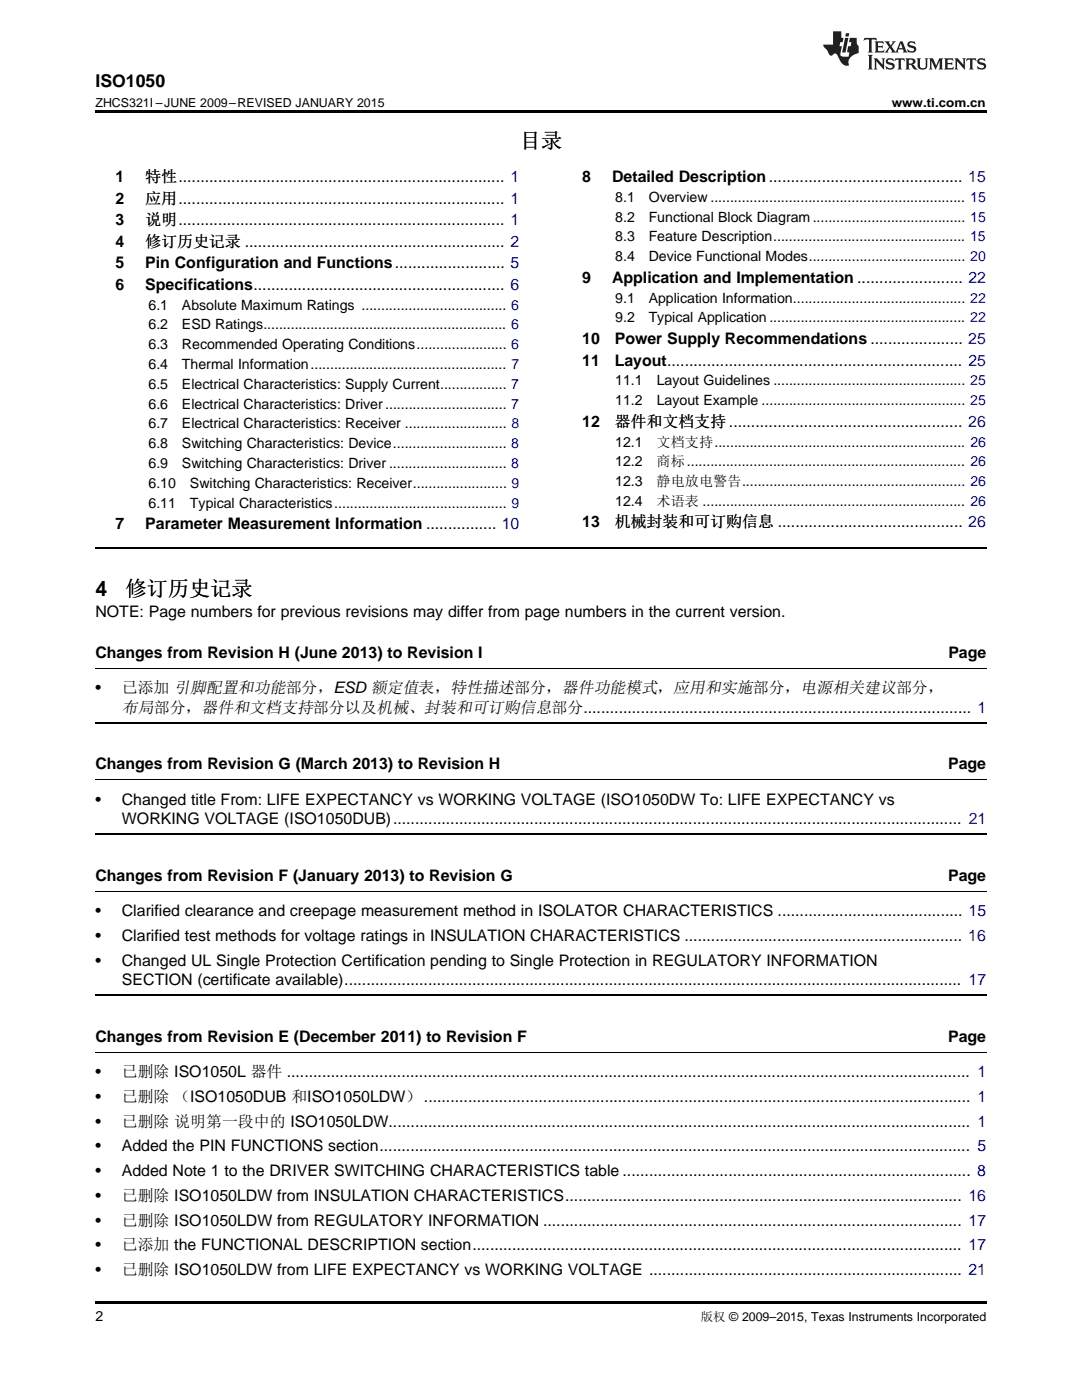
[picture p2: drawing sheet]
<svg xmlns="http://www.w3.org/2000/svg" width="216mm" height="279mm" viewBox="0 0 216 279" stroke-linecap="round" stroke-linejoin="round" font-family="sans-serif">
<defs><g id="words">
<g font-size="4.2">
<text x="103.7" y="29.6">目录</text>
<text x="19" y="118.9">4</text>
<text x="25" y="118.9">修订历史记录</text>
</g>
<text font-size="3.5" x="19" y="17.3">ISO1050</text>
<g font-size="3.2">
<text x="23" y="36.3">1</text>
<text x="23" y="40.6">2</text>
<text x="29" y="36.3">特性.......................................................................... 1</text>
<text x="29" y="40.6">应用.......................................................................... 1</text>
<text x="116.2" y="36.3">8</text>
<text x="122.1" y="36.3">Detailed Description............................................ 15</text>
<text x="23" y="44.9">3</text>
<text x="29" y="44.9">说明.......................................................................... 1</text>
<text x="23" y="49.2">4</text>
<text x="23" y="53.6">5</text>
<text x="29" y="49.2">修订历史记录 ........................................................... 2</text>
<text x="29" y="53.6">Pin Configuration and Functions......................... 5</text>
<text x="23" y="57.9">6</text>
<text x="29" y="57.9">Specifications......................................................... 6</text>
<text x="116.2" y="56.4">9</text>
<text x="122.1" y="56.4">Application and Implementation ........................ 22</text>
<text x="116.2" y="68.7">10</text>
<text x="122.7" y="68.7">Power Supply Recommendations ..................... 25</text>
<text x="116.2" y="73">11</text>
<text x="122.7" y="73">Layout................................................................... 25</text>
<text x="116.2" y="85.2">12</text>
<text x="122.7" y="85.2">器件和文档支持 ..................................................... 26</text>
<text x="23" y="105.6">7</text>
<text x="29" y="105.6">Parameter Measurement Information ................ 10</text>
<text x="116.2" y="105.3">13</text>
<text x="122.7" y="105.3">机械封装和可订购信息 .......................................... 26</text>
<text x="19" y="123.2">NOTE: Page numbers for previous revisions may differ from page numbers in the current version.</text>
<text x="19" y="131.3">Changes from Revision H (June 2013) to Revision I</text>
<text x="189.2" y="131.3">Page</text>
<text x="19" y="138.4">•</text>
<text x="24.3" y="138.4">已添加 引脚配置和功能部分，ESD 额定值表，特性描述部分，器件功能模式，应用和实施部分，电源相关建议部分，</text>
<text x="24.3" y="142.3">布局部分，器件和文档支持部分以及机械、封装和可订购信息部分........................................................................................ 1</text>
<text x="19" y="153.6">Changes from Revision G (March 2013) to Revision H</text>
<text x="189.2" y="153.6">Page</text>
<text x="19" y="160.6">•</text>
<text x="24.3" y="160.6">Changed title From: LIFE EXPECTANCY vs WORKING VOLTAGE (ISO1050DW To: LIFE EXPECTANCY vs</text>
<text x="24.3" y="164.5">WORKING VOLTAGE (ISO1050DUB)................................................................................................................................. 21</text>
<text x="19" y="175.8">Changes from Revision F (January 2013) to Revision G</text>
<text x="189.2" y="175.8">Page</text>
<text x="19" y="182.8">•</text>
<text x="24.3" y="182.8">Clarified clearance and creepage measurement method in ISOLATOR CHARACTERISTICS .......................................... 15</text>
<text x="19" y="187.8">•</text>
<text x="24.3" y="187.8">Clarified test methods for voltage ratings in INSULATION CHARACTERISTICS ............................................................... 16</text>
<text x="19" y="192.7">•</text>
<text x="24.3" y="192.7">Changed UL Single Protection Certification pending to Single Protection in REGULATORY INFORMATION</text>
<text x="24.3" y="196.6">SECTION (certificate available)............................................................................................................................................ 17</text>
<text x="19" y="207.9">Changes from Revision E (December 2011) to Revision F</text>
<text x="189.2" y="207.9">Page</text>
<text x="19" y="214.9">•</text>
<text x="24.3" y="214.9">已删除 ISO1050L 器件 ........................................................................................................................................................... 1</text>
<text x="19" y="219.9">•</text>
<text x="24.3" y="219.9">已删除 （ISO1050DUB 和ISO1050LDW）............................................................................................................................ 1</text>
<text x="19" y="224.8">•</text>
<text x="24.3" y="224.8">已删除 说明第一段中的 ISO1050LDW.................................................................................................................................... 1</text>
<text x="19" y="229.8">•</text>
<text x="24.3" y="229.8">Added the PIN FUNCTIONS section...................................................................................................................................... 5</text>
<text x="19" y="234.7">•</text>
<text x="19" y="239.6">•</text>
<text x="24.3" y="234.7">Added Note 1 to the DRIVER SWITCHING CHARACTERISTICS table ............................................................................... 8</text>
<text x="24.3" y="239.6">已删除 ISO1050LDW from INSULATION CHARACTERISTICS.......................................................................................... 16</text>
<text x="19" y="244.6">•</text>
<text x="24.3" y="244.6">已删除 ISO1050LDW from REGULATORY INFORMATION ............................................................................................... 17</text>
<text x="19" y="249.5">•</text>
<text x="24.3" y="249.5">已添加 the FUNCTIONAL DESCRIPTION section............................................................................................................... 17</text>
<text x="19" y="254.5">•</text>
<text x="24.3" y="254.5">已删除 ISO1050LDW from LIFE EXPECTANCY vs WORKING VOLTAGE ....................................................................... 21</text>
</g>
<g font-size="2.8">
<text x="122.8" y="40.3">8.1</text>
<text x="129.4" y="40.3">Overview ................................................................. 15</text>
<text x="122.8" y="44.2">8.2</text>
<text x="129.4" y="44.2">Functional Block Diagram....................................... 15</text>
<text x="122.8" y="48.2">8.3</text>
<text x="122.8" y="52.1">8.4</text>
<text x="129.4" y="48.2">Feature Description................................................. 15</text>
<text x="129.4" y="52.1">Device Functional Modes........................................ 20</text>
<text x="29.6" y="61.8">6.1</text>
<text x="29.6" y="65.8">6.2</text>
<text x="36.3" y="61.8">Absolute Maximum Ratings ..................................... 6</text>
<text x="36.3" y="65.8">ESD Ratings.............................................................. 6</text>
<text x="122.8" y="60.4">9.1</text>
<text x="122.8" y="64.3">9.2</text>
<text x="129.4" y="60.4">Application Information............................................ 22</text>
<text x="129.4" y="64.3">Typical Application .................................................. 22</text>
<text x="29.6" y="69.7">6.3</text>
<text x="36.3" y="69.7">Recommended Operating Conditions....................... 6</text>
<text x="29.6" y="73.7">6.4</text>
<text x="29.6" y="77.6">6.5</text>
<text x="36.3" y="73.7">Thermal Information.................................................. 7</text>
<text x="36.3" y="77.6">Electrical Characteristics: Supply Current................. 7</text>
<text x="122.8" y="76.9">11.1</text>
<text x="131" y="76.9">Layout Guidelines ................................................. 25</text>
<text x="29.6" y="81.6">6.6</text>
<text x="36.3" y="81.6">Electrical Characteristics: Driver............................... 7</text>
<text x="122.8" y="80.9">11.2</text>
<text x="131" y="80.9">Layout Example .................................................... 25</text>
<text x="29.6" y="85.5">6.7</text>
<text x="29.6" y="89.5">6.8</text>
<text x="36.3" y="85.5">Electrical Characteristics: Receiver .......................... 8</text>
<text x="36.3" y="89.5">Switching Characteristics: Device............................. 8</text>
<text x="122.8" y="89.1">12.1</text>
<text x="131" y="89.1">文档支持................................................................ 26</text>
<text x="29.6" y="93.4">6.9</text>
<text x="36.3" y="93.4">Switching Characteristics: Driver .............................. 8</text>
<text x="122.8" y="93.1">12.2</text>
<text x="131" y="93.1">商标....................................................................... 26</text>
<text x="29.6" y="97.4">6.10</text>
<text x="29.6" y="101.3">6.11</text>
<text x="37.9" y="97.4">Switching Characteristics: Receiver........................ 9</text>
<text x="37.9" y="101.3">Typical Characteristics............................................ 9</text>
<text x="122.8" y="97">12.3</text>
<text x="122.8" y="101">12.4</text>
<text x="131" y="97">静电放电警告......................................................... 26</text>
<text x="131" y="101">术语表 ................................................................... 26</text>
<text x="19" y="263.6">2</text>
</g>
<g font-size="2.5">
<text x="19" y="21.4">ZHCS321I –JUNE 2009–REVISED JANUARY 2015</text>
<text x="177.9" y="21.4">www.ti.com.cn</text>
<text x="139.8" y="263.6">版权 © 2009–2015, Texas Instruments Incorporated</text>
</g>
</g></defs>
<path d="M19 22h177.8v.5h-177.8zM19 259.7h177.8v.5h-177.8z" fill="#000"/>
<path d="M19 133.4h177.8M19 155.6h177.8M19 177.9h177.8M19 210h177.8" fill="none" stroke="#000" stroke-width=".2"/>
<path d="M19 109.3h177.8M19 144.2h177.8M19 166.4h177.8M19 198.5h177.8" fill="none" stroke="#000" stroke-width=".35"/>
<g fill="#231f20">
<path d="M172.5 7.6l-.1 .5 .4-.2h.6v.1v2.1l-.2 .4h.9l-.2-.4v-2.1l.1-.1h.5l.5 .2-.2-.5zM174.5 8.3l.2 .3v1.5l-.2 .4h1.8l.2-.6a1.04 1.04 0 0 1-1.3 .2v-.7h.6l.3 .2v-.6l-.3 .2h-.6v-.6l.8-.1 .4 .3-.2-.5zM176.5 8.3l.9 1.1-.9 1.1h.8l-.2-.2 .4-.7 .5 .7-.2 .2h1.5l-.2-.2 .2-.4h.9l.1 .4-.2 .2h1l-.3-.3-.7-1.9h-.5l-.9 2-.8-1 .9-1h-.8l.1 .3-.4 .5-.3-.6 .1-.2zM179.7 8.6l.4 1h-.7zM181.3 8.4a.63 .63 0 0 0-.2 .7 .63 .63 0 0 0 .6 .4l.6 .2 .1 .2a.75 .75 0 0 1-.7 .4 .75 .75 0 0 1-.6-.5l.1 .7 .1-.1a1.11 1.11 0 0 0 1.5-.6 1.13 1.13 0 0 0-1.2-.8l-.1-.4a1.04 1.04 0 0 1 1.2 .2l-.2-.5-.2 .1-.4-.2zM173.2 10.9l.2 .4v2.2l-.2 .4h1l-.3-.4v-2.2l.3-.4zM174.3 11.6l.3 .4v1.5l-.3 .4h.8l-.2-.4v-1.3l1.5 1.7v-1.9l.2-.4h-.7l.2 .4v.9l-1.1-1.3zM177 11.8a.62 .62 0 0 0-.2 .7 .62 .62 0 0 0 .6 .4l.6 .1 .1 .3a.76 .76 0 0 1-.7 .3 .76 .76 0 0 1-.7-.4l.2 .7 .1-.1a1.11 1.11 0 0 0 1.5-.6 1.13 1.13 0 0 0-1.2-.8l-.1-.4a1.04 1.04 0 0 1 1.2 .2l-.2-.6-.2 .1-.5-.1zM178.7 11.6l-.2 .6a.61 .61 0 0 1 .8-.3v1.6l-.2 .4h.9l-.2-.4v-1.6a.63 .63 0 0 1 .7 .3l-.1-.6zM180.6 11.6l.3 .4v1.5l-.3 .4h1l-.2-.2-.1-.8 .6 .2a.76 .76 0 0 0 1.2 .7l-1-1a.58 .58 0 0 0 .6-.5 .58 .58 0 0 0-.5-.6zM181.4 11.9h.1a.45 .45 0 0 1 .5 .1 .45 .45 0 0 1 .1 .5l-.8 .2zM182.9 11.6l.2 .2a2.17 2.17 0 0 0 .3 1.9 .99 .99 0 0 0 1.6-.6v-1.1l.2-.4h-.7l.2 .2a1.92 1.92 0 0 1-.2 1.8 .6 .6 0 0 1-.9-.5v-1.1l.2-.4zM185.4 11.6l.2 .4v1.5l-.2 .4h.7l-.2-.4v-1.4l.8 1.8 .8-1.8v1.4l-.2 .4h.9l-.2-.4v-1.5l.2-.4h-.8l-.6 1.5-.6-1.5zM188.4 11.6l.2 .4v1.5l-.2 .4h1.8l.1-.6a1.04 1.04 0 0 1-1.2 .1v-.6h.5l.4 .2v-.6l-.4 .2h-.5v-.7h.8l.3 .3-.1-.6zM190.5 11.6l.2 .4v1.5l-.2 .4h.7l-.2-.4v-1.3l1.5 1.7v-1.9l.2-.4h-.7l.2 .4v.9l-1.1-1.3zM192.9 11.6l-.1 .6a.61 .61 0 0 1 .7-.3l.1 1.6-.3 .4h1l-.3-.4 .1-1.6a.63 .63 0 0 1 .7 .3l-.1-.6zM195.2 11.8a.62 .62 0 0 0-.2 .7 .62 .62 0 0 0 .6 .4l.6 .1 .1 .3a.76 .76 0 0 1-.7 .3 .76 .76 0 0 1-.6-.4l.1 .7 .1-.1a1.11 1.11 0 0 0 1.6-.6 1.13 1.13 0 0 0-1.3-.8l-.1-.4a1.04 1.04 0 0 1 1.2 .2l-.1-.6-.2 .1-.5-.1z"/>
<path d="M166.2 6.3v2.6h-1.9v.4l.8 .9a.91 .91 0 0 0 1 .8 .56 .56 0 0 1 .5-.3 .56 .56 0 0 1 .5 .3l.4 .8a1.53 1.53 0 0 0 1.9 1.2 1.54 1.54 0 0 1 1-2.1l.9-.3v-1.4a1.52 1.52 0 0 1-.4-1.6h-1.3l-.2 .8h.5l-.2 .8h-.5l-.1 1v.2l.4 .1-.2 .8a1.93 1.93 0 0 1-1.6-.3l.3-1.8h-.5l.2-.8h.4l.2-.8h-.4v-1.3zM168.6 7.6l-.6 2.9h.7l.6-2.9zM168.8 6.6l-.1 .7h.6l.2-.7z"/>
</g>
<use href="#words"/>
</svg>
